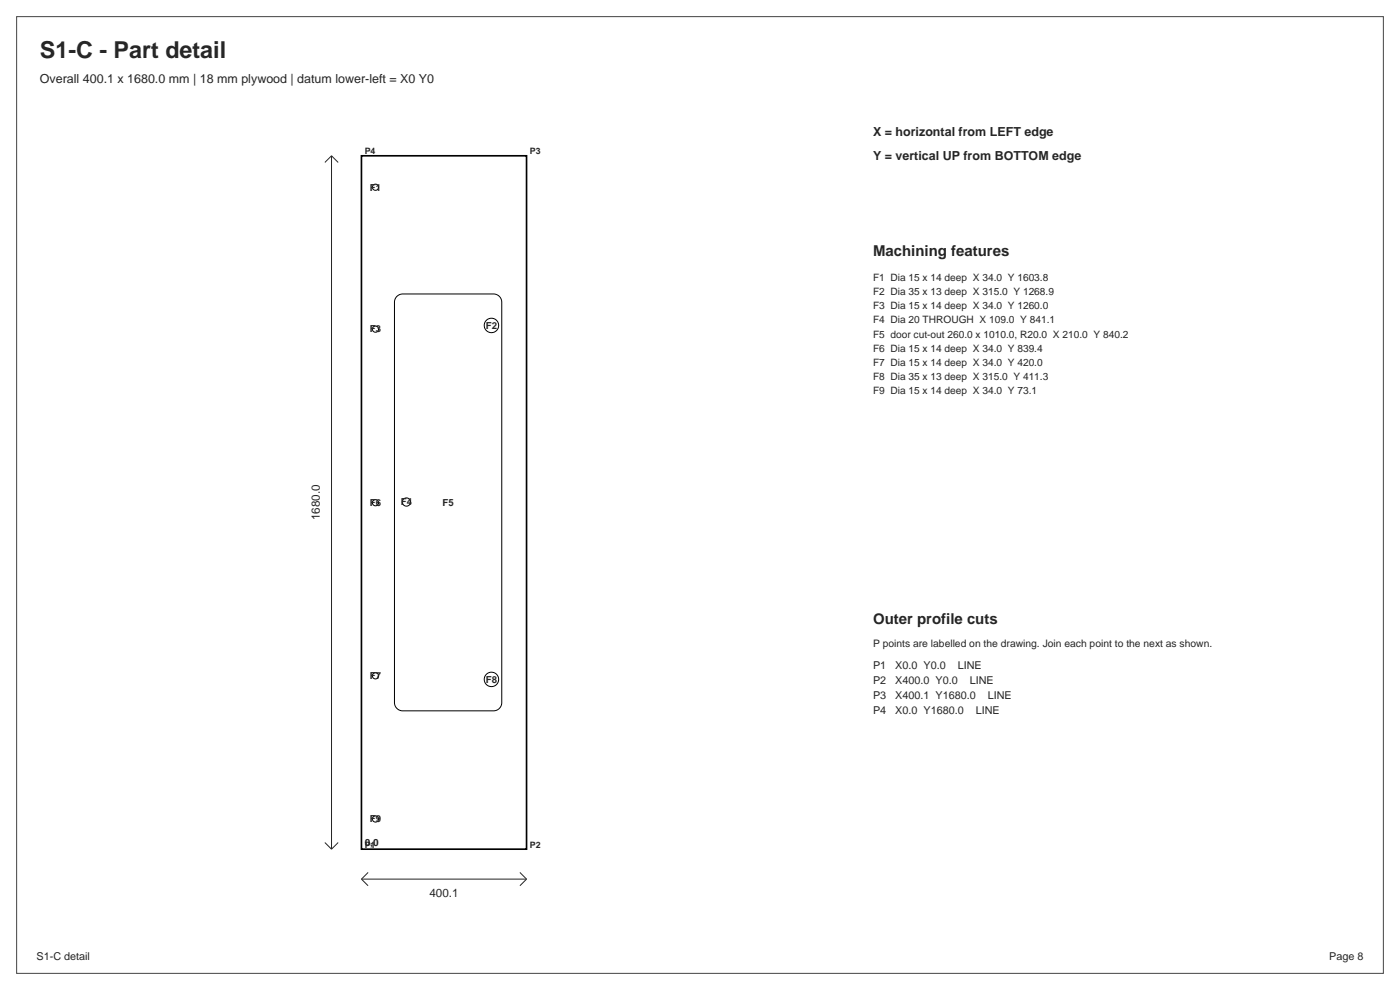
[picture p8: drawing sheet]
<svg xmlns="http://www.w3.org/2000/svg" width="297mm" height="210mm" viewBox="0 0 297 210" stroke-linecap="round" stroke-linejoin="round" font-family="sans-serif">
<defs><g id="words">
<text font-size="4.9" fill="#212529" x="8.5" y="12.3">S1-C - Part detail</text>
<g font-size="3.2" fill="#212529">
<text x="185.2" y="54.3">Machining features</text>
<text x="185.2" y="132.4">Outer profile cuts</text>
</g>
<g font-size="2.6" fill="#212529">
<text x="8.5" y="17.6">Overall 400.1 x 1680.0 mm | 18 mm plywood | datum lower-left = X0 Y0</text>
<text x="185.2" y="28.9">X = horizontal from LEFT edge</text>
<text x="185.2" y="33.9">Y = vertical UP from BOTTOM edge</text>
</g>
<g font-size="2.5" fill="#212529">
<text x="67.9" y="110.4" transform="rotate(-90 67.9 110.4)">1680.0</text>
<text x="91.1" y="190.4">400.1</text>
</g>
<g font-size="2.3" fill="#212529">
<text x="185.2" y="141.9">P1</text>
<text x="189.9" y="141.9">X0.0 Y0.0</text>
<text x="203.2" y="141.9">LINE</text>
<text x="185.2" y="145.1">P2</text>
<text x="185.2" y="148.3">P3</text>
<text x="189.9" y="145.1">X400.0 Y0.0</text>
<text x="189.9" y="148.3">X400.1 Y1680.0</text>
<text x="205.7" y="145.1">LINE</text>
<text x="209.6" y="148.3">LINE</text>
<text x="185.2" y="151.4">P4</text>
<text x="189.9" y="151.4">X0.0 Y1680.0</text>
<text x="207" y="151.4">LINE</text>
<text x="7.8" y="203.6">S1-C detail</text>
<text x="282" y="203.6">Page 8</text>
</g>
<g font-size="2.2" fill="#212529">
<text x="185.2" y="59.6">F1 Dia 15 x 14 deep X 34.0 Y 1603.8</text>
<text x="185.2" y="62.6">F2 Dia 35 x 13 deep X 315.0 Y 1268.9</text>
<text x="185.2" y="65.6">F3 Dia 15 x 14 deep X 34.0 Y 1260.0</text>
<text x="185.2" y="68.6">F4 Dia 20 THROUGH X 109.0 Y 841.1</text>
<text x="185.2" y="71.6">F5 door cut-out 260.0 x 1010.0, R20.0 X 210.0 Y 840.2</text>
<text x="185.2" y="74.6">F6 Dia 15 x 14 deep X 34.0 Y 839.4</text>
<text x="185.2" y="77.6">F7 Dia 15 x 14 deep X 34.0 Y 420.0</text>
<text x="185.2" y="80.6">F8 Dia 35 x 13 deep X 315.0 Y 411.3</text>
<text x="185.2" y="83.6">F9 Dia 15 x 14 deep X 34.0 Y 73.1</text>
<text x="185.2" y="137.3">P points are labelled on the drawing. Join each point to the next as shown.</text>
</g>
<text font-size="2.1" fill="#212529" x="77.4" y="179.4">0,0</text>
<g font-size="2" fill="#212529">
<text x="78.5" y="40.4">F1</text>
<text x="78.5" y="70.5">F3</text>
<text x="103.1" y="69.7">F2</text>
<text x="78.5" y="107.3">F6</text>
<text x="85" y="107.2">F4</text>
<text x="93.9" y="107.3">F5</text>
<text x="78.5" y="144.1">F7</text>
<text x="103.1" y="144.8">F8</text>
<text x="78.5" y="174.4">F9</text>
</g>
<g font-size="1.9" fill="#212529">
<text x="77.4" y="32.7">P4</text>
<text x="112.4" y="32.7">P3</text>
<text x="77.4" y="179.8">P1</text>
<text x="112.4" y="179.8">P2</text>
</g>
</g></defs>
<path d="M76.7 33h35v147.1h-35z" fill="none" stroke="#000" stroke-width=".35"/>
<g fill="none" stroke="#000" stroke-width=".21">
<path d="M84.2 62.9l.6-.4 .6-.1h19.4l1 .4 .6 .9v85.4l-.4 1-.9 .6-19.8 .1-1-.4-.6-1v-85.3l.1-.7z"/>
<circle cx="79.7" cy="39.7" r=".66"/>
<circle cx="79.7" cy="69.8" r=".66"/>
<circle cx="104.3" cy="69" r="1.53"/>
<circle cx="79.7" cy="106.6" r=".66"/>
<circle cx="86.2" cy="106.5" r=".88"/>
<circle cx="79.7" cy="143.4" r=".66"/>
<circle cx="104.3" cy="144.1" r="1.53"/>
<circle cx="79.7" cy="173.7" r=".66"/>
</g>
<path d="M70.3 33v147.1M70.3 33l-1.4 1.5M70.3 33l1.4 1.5M68.9 178.7l1.4 1.4M71.7 178.7l-1.4 1.4M76.7 186.5h35M76.7 186.5l1.4 1.4M78.1 185.1l-1.4 1.4M110.3 185.1l1.4 1.4M111.7 186.5l-1.4 1.4" fill="none" stroke="#212529" stroke-width=".21"/>
<path d="M3.5 3.5h290v203h-290z" fill="none" stroke="#444" stroke-width=".21"/>
<use href="#words"/>
</svg>
